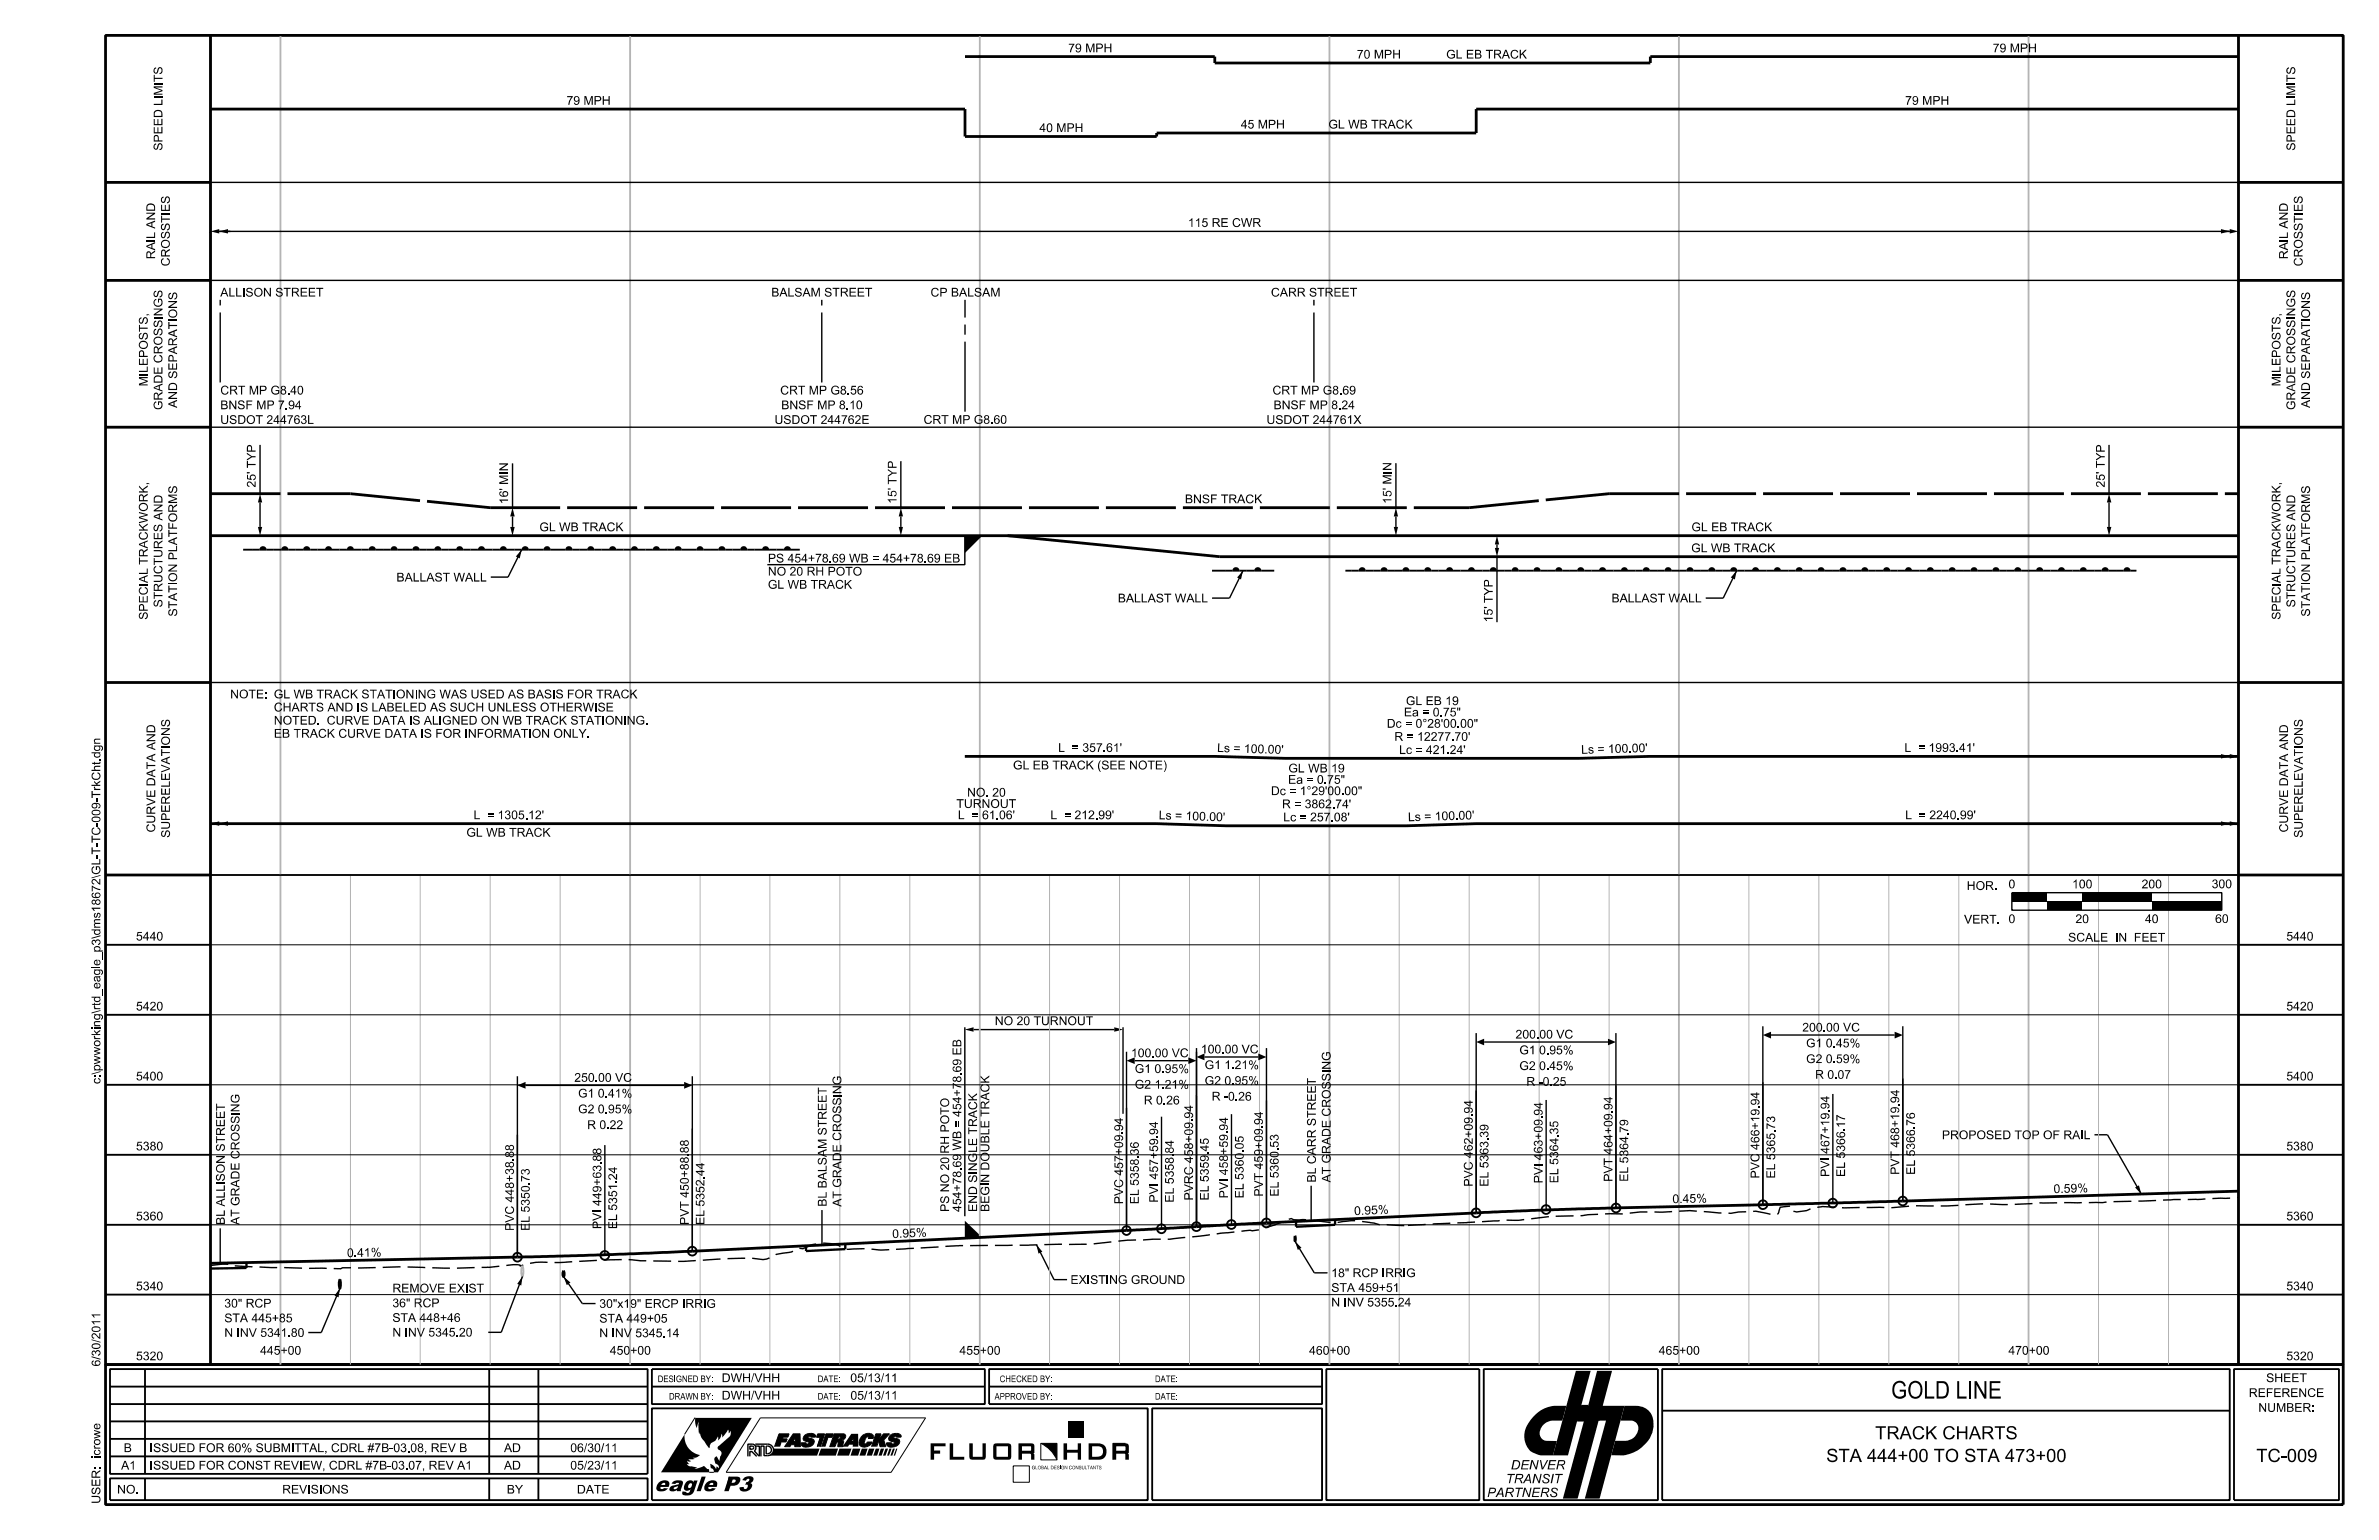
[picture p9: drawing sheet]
<svg xmlns="http://www.w3.org/2000/svg" width="432mm" height="279mm" viewBox="0 0 432 279" stroke-linecap="round" stroke-linejoin="round" font-family="sans-serif">
<defs><g id="words">
<text font-size="3.2" x="343.2" y="253.7">GOLD LINE</text>
<text font-size="2.7" x="118.7" y="270.6">eagle P3</text>
<g font-size="2.4">
<text x="340.4" y="261.1">TRACK CHARTS</text>
<text x="331.5" y="265.2">STA 444+00 TO STA 473+00</text>
<text x="409.5" y="265.2">TC-009</text>
</g>
<g font-size="1.7">
<text x="273.3" y="269.1">TRANSIT</text>
<text x="274.2" y="266.6">DENVER</text>
<text x="269.9" y="271.6">PARTNERS</text>
</g>
<g font-size="1.6">
<text x="193.9" y="9.5">79 MPH</text>
<text x="246.3" y="10.6">70 MPH</text>
<text x="262.5" y="10.6">GL EB TRACK</text>
<text x="361.7" y="9.5">79 MPH</text>
<text x="29.5" y="17.4" transform="rotate(-90 29.5 17.4)">MI</text>
<text x="29.5" y="14.9" transform="rotate(-90 29.5 14.9)">TS</text>
<text x="416.6" y="17.4" transform="rotate(-90 416.6 17.4)">MI</text>
<text x="416.6" y="14.9" transform="rotate(-90 416.6 14.9)">TS</text>
<text x="102.8" y="19">79 MPH</text>
<text x="188.6" y="24">40 MPH</text>
<text x="225.2" y="23.3">45 MPH</text>
<text x="241.1" y="23.3">GL WB TRACK</text>
<text x="345.8" y="19">79 MPH</text>
<text x="29.5" y="27.3" transform="rotate(-90 29.5 27.3)">SPEED LI</text>
<text x="416.6" y="27.3" transform="rotate(-90 416.6 27.3)">SPEED LI</text>
<text x="30.8" y="38.5" transform="rotate(-90 30.8 38.5)">ES</text>
<text x="215.6" y="41.2">115 RE CWR</text>
<text x="417.9" y="38.5" transform="rotate(-90 417.9 38.5)">ES</text>
<text x="28.1" y="47" transform="rotate(-90 28.1 47)">RAI</text>
<text x="28.1" y="43.3" transform="rotate(-90 28.1 43.3)">LAND</text>
<text x="415.3" y="47" transform="rotate(-90 415.3 47)">RAI</text>
<text x="415.3" y="43.3" transform="rotate(-90 415.3 43.3)">LAND</text>
<text x="30.8" y="48.3" transform="rotate(-90 30.8 48.3)">CROSSTI</text>
<text x="40" y="53.8">ALLISON STREET</text>
<text x="140" y="53.8">BALSAM STREET</text>
<text x="168.9" y="53.8">CP BALSAM</text>
<text x="230.7" y="53.8">CARR STREET</text>
<text x="417.9" y="48.3" transform="rotate(-90 417.9 48.3)">CROSSTI</text>
<text x="29.5" y="57.4" transform="rotate(-90 29.5 57.4)">NGS</text>
<text x="32.2" y="57.8" transform="rotate(-90 32.2 57.8)">ONS</text>
<text x="416.6" y="57.4" transform="rotate(-90 416.6 57.4)">NGS</text>
<text x="419.3" y="57.8" transform="rotate(-90 419.3 57.8)">ONS</text>
<text x="26.8" y="70.1" transform="rotate(-90 26.8 70.1)">MIEPOSTS,</text>
<text x="26.8" y="67.6" transform="rotate(-90 26.8 67.6)">L</text>
<text x="40" y="71.6">CRT MP G8.40</text>
<text x="141.6" y="71.6">CRT MP G8.56</text>
<text x="231" y="71.6">CRT MP G8.69</text>
<text x="413.9" y="70.1" transform="rotate(-90 413.9 70.1)">MIEPOSTS,</text>
<text x="413.9" y="67.6" transform="rotate(-90 413.9 67.6)">L</text>
<text x="29.5" y="74.4" transform="rotate(-90 29.5 74.4)">GRADE CROSSI</text>
<text x="32.2" y="74" transform="rotate(-90 32.2 74)">AND SEPARATI</text>
<text x="40" y="76.9">USDOT 244763L</text>
<text x="40" y="74.2">BNSF MP 7.94</text>
<text x="140.6" y="76.9">USDOT 244762E</text>
<text x="141.8" y="74.2">BNSF MP 8.10</text>
<text x="167.6" y="76.9">CRT MP G8.60</text>
<text x="229.9" y="76.9">USDOT 244761X</text>
<text x="231.2" y="74.2">BNSF MP 8.24</text>
<text x="416.6" y="74.4" transform="rotate(-90 416.6 74.4)">GRADE CROSSI</text>
<text x="419.3" y="74" transform="rotate(-90 419.3 74)">AND SEPARATI</text>
<text x="46.4" y="88.4" transform="rotate(-90 46.4 88.4)">25’TYP</text>
<text x="92.2" y="85.5" transform="rotate(-90 92.2 85.5)">N</text>
<text x="252.6" y="85.4" transform="rotate(-90 252.6 85.4)">N</text>
<text x="382" y="88.4" transform="rotate(-90 382 88.4)">25’TYP</text>
<text x="92.2" y="91.5" transform="rotate(-90 92.2 91.5)">16’MI</text>
<text x="162.7" y="91.4" transform="rotate(-90 162.7 91.4)">15’TYP</text>
<text x="215.1" y="91.3">BNSF TRACK</text>
<text x="252.6" y="91.4" transform="rotate(-90 252.6 91.4)">15’MI</text>
<text x="97.9" y="96.4">GL WB TRACK</text>
<text x="307" y="100.2">GL WB TRACK</text>
<text x="307" y="96.4">GL EB TRACK</text>
<text x="26.8" y="105.8" transform="rotate(-90 26.8 105.8)">ALTRACKW ORK,</text>
<text x="32.2" y="105.6" transform="rotate(-90 32.2 105.6)">ON PLATFORMS</text>
<text x="72" y="105.5">BALLAST WALL</text>
<text x="139.4" y="106.8">GL WB TRACK</text>
<text x="139.4" y="104.4">NO 20 RH POTO</text>
<text x="139.4" y="102.1">PS 454+78.69 WB = 454+78.69 EB</text>
<text x="413.9" y="105.8" transform="rotate(-90 413.9 105.8)">ALTRACKW ORK,</text>
<text x="419.3" y="105.6" transform="rotate(-90 419.3 105.6)">ON PLATFORMS</text>
<text x="26.8" y="112.4" transform="rotate(-90 26.8 112.4)">SPECI</text>
<text x="29.5" y="110.2" transform="rotate(-90 29.5 110.2)">STRUCTURES AND</text>
<text x="32.2" y="111.9" transform="rotate(-90 32.2 111.9)">STATI</text>
<text x="202.9" y="109.3">BALLAST WALL</text>
<text x="270.9" y="112.9" transform="rotate(-90 270.9 112.9)">15’TYP</text>
<text x="292.5" y="109.3">BALLAST WALL</text>
<text x="413.9" y="112.4" transform="rotate(-90 413.9 112.4)">SPECI</text>
<text x="416.6" y="110.2" transform="rotate(-90 416.6 110.2)">STRUCTURES AND</text>
<text x="419.3" y="111.9" transform="rotate(-90 419.3 111.9)">STATI</text>
<text x="41.8" y="126.7">NOTE:GL WB TRACK STATIONING WAS USED AS BASIS FOR TRACK</text>
<text x="49.7" y="131.5">NOTED.</text>
<text x="49.7" y="129.1">CHARTS AND IS LABELED AS SUCH UNLESS OTHERWISE</text>
<text x="59.2" y="131.5">CURVE DATA IS ALIGNED ON WB TRACK STATIONING.</text>
<text x="254.8" y="130">Ea = 0.75&quot;</text>
<text x="255.2" y="127.9">GL EB 19</text>
<text x="30.8" y="135.3" transform="rotate(-90 30.8 135.3)">ONS</text>
<text x="49.7" y="133.8">EB TRACK CURVE DATA IS FOR INFORMATION ONLY.</text>
<text x="192.1" y="136.4">L</text>
<text x="194.9" y="136.4">= 357.61’</text>
<text x="220.9" y="136.4" transform="rotate(2 220.9 136.4)">Ls = 1</text>
<text x="227" y="136.6" transform="rotate(2 227 136.6)">0</text>
<text x="228.2" y="136.6" transform="rotate(2 228.2 136.6)">0 .0</text>
<text x="231.3" y="136.7" transform="rotate(2 231.3 136.7)">0 ’</text>
<text x="253.1" y="134.4">R = 12277.70’</text>
<text x="254" y="136.8">Lc = 421.24’</text>
<text x="287" y="136.8" transform="rotate(-2 287 136.8)">Ls = 1</text>
<text x="293.1" y="136.6" transform="rotate(-2 293.1 136.6)">0</text>
<text x="294.3" y="136.6" transform="rotate(-2 294.3 136.6)">0 .0</text>
<text x="297.4" y="136.5" transform="rotate(-2 297.4 136.5)">0 ’</text>
<text x="345.7" y="136.4">L</text>
<text x="348.5" y="136.4">= 1993.41’</text>
<text x="418" y="135.3" transform="rotate(-90 418 135.3)">ONS</text>
<text x="18.2" y="142.7" transform="rotate(-90 18.2 142.7)">k</text>
<text x="18.2" y="138.2" transform="rotate(-90 18.2 138.2)">.gn</text>
<text x="183.9" y="139.6">GL EB TRACK (SEE NOTE)</text>
<text x="233.8" y="142.2">Ea = 0.75&quot;</text>
<text x="233.8" y="140.1">GL WB 19</text>
<text x="18.2" y="149.3" transform="rotate(-90 18.2 149.3)">009-</text>
<text x="18.2" y="144.8" transform="rotate(-90 18.2 144.8)">TrChtd</text>
<text x="85.9" y="148.6">L</text>
<text x="88.8" y="148.6">= 1305.12’</text>
<text x="173.6" y="146.6">TURNOUT</text>
<text x="173.9" y="148.6">L</text>
<text x="175.5" y="144.5">NO. 20</text>
<text x="176.7" y="148.6">= 61.06’</text>
<text x="190.7" y="148.6">L</text>
<text x="193.5" y="148.6">= 212.99’</text>
<text x="210.3" y="148.6" transform="rotate(2 210.3 148.6)">Ls = 1</text>
<text x="216.4" y="148.8" transform="rotate(2 216.4 148.8)">0</text>
<text x="217.6" y="148.9" transform="rotate(2 217.6 148.9)">0 .0</text>
<text x="220.7" y="149" transform="rotate(2 220.7 149)">0 ’</text>
<text x="232.7" y="146.6">R = 3862.74’</text>
<text x="232.9" y="149">Lc = 257.08’</text>
<text x="255.6" y="149" transform="rotate(-2 255.6 149)">Ls = 1</text>
<text x="261.7" y="148.8" transform="rotate(-2 261.7 148.8)">0</text>
<text x="262.9" y="148.8" transform="rotate(-2 262.9 148.8)">0 .0</text>
<text x="266" y="148.7" transform="rotate(-2 266 148.7)">0 ’</text>
<text x="345.8" y="148.6">L</text>
<text x="348.6" y="148.6">= 2240.99’</text>
<text x="18.2" y="155" transform="rotate(-90 18.2 155)">T-</text>
<text x="18.2" y="152.9" transform="rotate(-90 18.2 152.9)">TC-</text>
<text x="28.2" y="151" transform="rotate(-90 28.2 151)">CURVE DATA AND</text>
<text x="30.8" y="152" transform="rotate(-90 30.8 152)">SUPERELEVATI</text>
<text x="84.7" y="151.8">GL WB TRACK</text>
<text x="415.3" y="151" transform="rotate(-90 415.3 151)">CURVE DATA AND</text>
<text x="418" y="152" transform="rotate(-90 418 152)">SUPERELEVATI</text>
<text x="18.2" y="158.7" transform="rotate(-90 18.2 158.7)">GL-</text>
<text x="357" y="161.5">HOR. 0</text>
<text x="376.1" y="161.2">100</text>
<text x="388.7" y="161.2">200</text>
<text x="401.4" y="161.1">300</text>
<text x="356.5" y="167.6">VERT. 0</text>
<text x="376.7" y="167.5">20</text>
<text x="389.3" y="167.5">40</text>
<text x="402" y="167.5">60</text>
<text x="18.2" y="169.7" transform="rotate(-90 18.2 169.7)">d</text>
<text x="24.7" y="170.6">5440</text>
<text x="375.4" y="170.8">SCALE</text>
<text x="384" y="170.8">IN</text>
<text x="387.6" y="170.8">FEET</text>
<text x="415" y="170.6">5440</text>
<text x="18.2" y="175.2" transform="rotate(-90 18.2 175.2)">e</text>
<text x="18.2" y="183.3" transform="rotate(-90 18.2 183.3)">rd</text>
<text x="24.7" y="183.3">5420</text>
<text x="180.6" y="186">NO 20 TURNOUT</text>
<text x="415" y="183.3">5420</text>
<text x="18.2" y="187.9" transform="rotate(-90 18.2 187.9)">kn</text>
<text x="205.3" y="191.8">100.00 VC</text>
<text x="218" y="191.1">100.00 VC</text>
<text x="275.1" y="188.4">200.00 VC</text>
<text x="275.8" y="191.3">G1 0.95%</text>
<text x="327.1" y="187.2">200.00 VC</text>
<text x="327.8" y="190">G1 0.45%</text>
<text x="18.2" y="196.7" transform="rotate(-90 18.2 196.7)">c:p</text>
<text x="18.2" y="195" transform="rotate(-90 18.2 195)">\wworig\t_eagl_p3\ms18672\</text>
<text x="24.7" y="196">5400</text>
<text x="104.2" y="196.3">250.00 VC</text>
<text x="174.5" y="194.6" transform="rotate(-90 174.5 194.6)">6</text>
<text x="179.6" y="196.6" transform="rotate(-90 179.6 196.6)">K</text>
<text x="206" y="194.7">G1 0.95%</text>
<text x="206" y="197.5">G2 1.21%</text>
<text x="218.7" y="194">G1 1.21%</text>
<text x="218.7" y="196.8">G2 0.95%</text>
<text x="241.5" y="194.1" transform="rotate(-90 241.5 194.1)">NG</text>
<text x="275.8" y="194.1">G2 0.45%</text>
<text x="277" y="197">R -0.25</text>
<text x="327.8" y="192.9">G2 0.59%</text>
<text x="329.4" y="195.7">R 0.07</text>
<text x="415" y="196">5400</text>
<text x="43.5" y="201.8" transform="rotate(-90 43.5 201.8)">NG</text>
<text x="104.9" y="199.1">G1 0.41%</text>
<text x="104.9" y="202">G2 0.95%</text>
<text x="152.7" y="198.5" transform="rotate(-90 152.7 198.5)">NG</text>
<text x="207.6" y="200.4">R 0.26</text>
<text x="216.5" y="202.9" transform="rotate(-90 216.5 202.9)">9</text>
<text x="219.9" y="199.7">R -0.26</text>
<text x="267.3" y="202" transform="rotate(-90 267.3 202)">9</text>
<text x="280" y="202.4" transform="rotate(-90 280 202.4)">9</text>
<text x="292.7" y="201.4" transform="rotate(-90 292.7 201.4)">9</text>
<text x="319.3" y="200.6" transform="rotate(-90 319.3 200.6)">9</text>
<text x="332" y="201.3" transform="rotate(-90 332 201.3)">9</text>
<text x="344.7" y="200.1" transform="rotate(-90 344.7 200.1)">9</text>
<text x="24.7" y="208.7">5380</text>
<text x="40.8" y="208.9" transform="rotate(-90 40.8 208.9)">STREET</text>
<text x="106.6" y="204.8">R 0.22</text>
<text x="109.1" y="209.5" transform="rotate(-90 109.1 209.5)">8</text>
<text x="125" y="209.2" transform="rotate(-90 125 209.2)">8</text>
<text x="152.7" y="209.1" transform="rotate(-90 152.7 209.1)">E CROSSI</text>
<text x="172.3" y="209.3" transform="rotate(-90 172.3 209.3)">RH POTO</text>
<text x="177.3" y="209.2" transform="rotate(-90 177.3 209.2)">LE TRACK</text>
<text x="179.6" y="209" transform="rotate(-90 179.6 209)">UBLE TRAC</text>
<text x="203.8" y="205.2" transform="rotate(-90 203.8 205.2)">9</text>
<text x="206.7" y="209.6" transform="rotate(-90 206.7 209.6)">3</text>
<text x="210.2" y="205.9" transform="rotate(-90 210.2 205.9)">9</text>
<text x="213" y="209.3" transform="rotate(-90 213 209.3)">8</text>
<text x="219.4" y="208.9" transform="rotate(-90 219.4 208.9)">4</text>
<text x="222.9" y="205.1" transform="rotate(-90 222.9 205.1)">9</text>
<text x="225.7" y="208.5" transform="rotate(-90 225.7 208.5)">0</text>
<text x="229.2" y="204.1" transform="rotate(-90 229.2 204.1)">9</text>
<text x="232.1" y="208.2" transform="rotate(-90 232.1 208.2)">5</text>
<text x="241.5" y="209.4" transform="rotate(-90 241.5 209.4)">RADE CROSSI</text>
<text x="270.2" y="209.5" transform="rotate(-90 270.2 209.5)">63.9</text>
<text x="270.2" y="206.4" transform="rotate(-90 270.2 206.4)">3</text>
<text x="282.8" y="205.8" transform="rotate(-90 282.8 205.8)">3</text>
<text x="292.7" y="209.5" transform="rotate(-90 292.7 209.5)">464+09.4</text>
<text x="295.5" y="205.5" transform="rotate(-90 295.5 205.5)">7</text>
<text x="319.3" y="208.6" transform="rotate(-90 319.3 208.6)">466+19.4</text>
<text x="322.2" y="204.9" transform="rotate(-90 322.2 204.9)">7</text>
<text x="334.9" y="204.6" transform="rotate(-90 334.9 204.6)">1</text>
<text x="347.6" y="204.3" transform="rotate(-90 347.6 204.3)">7</text>
<text x="352.5" y="206.7">PROPOSED TOP OF RAIL</text>
<text x="415" y="208.7">5380</text>
<text x="40.8" y="214.4" transform="rotate(-90 40.8 214.4)">SON</text>
<text x="93.3" y="210.1" transform="rotate(-90 93.3 210.1)">88</text>
<text x="96.1" y="214.4" transform="rotate(-90 96.1 214.4)">7</text>
<text x="109.1" y="210.7" transform="rotate(-90 109.1 210.7)">8</text>
<text x="112" y="214.1" transform="rotate(-90 112 214.1)">2</text>
<text x="127.9" y="213.4" transform="rotate(-90 127.9 213.4)">4</text>
<text x="174.5" y="211.8" transform="rotate(-90 174.5 211.8)">6</text>
<text x="177.3" y="212.5" transform="rotate(-90 177.3 212.5)">NG</text>
<text x="179.6" y="214.6" transform="rotate(-90 179.6 214.6)">N DO</text>
<text x="238.8" y="214.5" transform="rotate(-90 238.8 214.5)">BLCARR STREET</text>
<text x="241.5" y="214.5" transform="rotate(-90 241.5 214.5)">AT G</text>
<text x="267.3" y="215.3" transform="rotate(-90 267.3 215.3)">PVC 462+09.4</text>
<text x="270.2" y="215.3" transform="rotate(-90 270.2 215.3)">EL53</text>
<text x="280" y="214.7" transform="rotate(-90 280 214.7)">PVI463+09.4</text>
<text x="282.8" y="214.7" transform="rotate(-90 282.8 214.7)">EL5364.5</text>
<text x="292.7" y="214.4" transform="rotate(-90 292.7 214.4)">PVT</text>
<text x="295.5" y="214.4" transform="rotate(-90 295.5 214.4)">EL5364.9</text>
<text x="319.3" y="213.8" transform="rotate(-90 319.3 213.8)">PVC</text>
<text x="322.2" y="213.8" transform="rotate(-90 322.2 213.8)">EL5365.3</text>
<text x="332" y="213.5" transform="rotate(-90 332 213.5)">PVI467+19.4</text>
<text x="334.9" y="213.5" transform="rotate(-90 334.9 213.5)">EL5366.7</text>
<text x="344.7" y="213.2" transform="rotate(-90 344.7 213.2)">PVT 468+19.4</text>
<text x="347.6" y="213.2" transform="rotate(-90 347.6 213.2)">EL5366.6</text>
<text x="24.7" y="221.4">5360</text>
<text x="150" y="218.9" transform="rotate(-90 150 218.9)">BLBALSAM STREET</text>
<text x="152.7" y="218.9" transform="rotate(-90 152.7 218.9)">AT GRAD</text>
<text x="172.3" y="219.9" transform="rotate(-90 172.3 219.9)">PS NO 20</text>
<text x="174.5" y="219.9" transform="rotate(-90 174.5 219.9)">454+78.9W B = 454+78.9EB</text>
<text x="177.3" y="219.9" transform="rotate(-90 177.3 219.9)">END SI</text>
<text x="179.6" y="219.9" transform="rotate(-90 179.6 219.9)">BEGI</text>
<text x="203.8" y="218.5" transform="rotate(-90 203.8 218.5)">PVC 457+09.4</text>
<text x="206.7" y="218.5" transform="rotate(-90 206.7 218.5)">EL5358.6</text>
<text x="210.2" y="218.2" transform="rotate(-90 210.2 218.2)">PVI457+59.4</text>
<text x="213" y="218.2" transform="rotate(-90 213 218.2)">EL5358.4</text>
<text x="216.5" y="217.8" transform="rotate(-90 216.5 217.8)">PVRC 458+09.4</text>
<text x="219.4" y="217.8" transform="rotate(-90 219.4 217.8)">EL5359.5</text>
<text x="222.9" y="217.4" transform="rotate(-90 222.9 217.4)">PVI458+59.4</text>
<text x="225.7" y="217.4" transform="rotate(-90 225.7 217.4)">EL5360.5</text>
<text x="229.2" y="217.1" transform="rotate(-90 229.2 217.1)">PVT 459+09.4</text>
<text x="232.1" y="217.1" transform="rotate(-90 232.1 217.1)">EL5360.3</text>
<text x="245.8" y="220.5" transform="rotate(-3 245.8 220.5)">0 .9</text>
<text x="248.9" y="220.3" transform="rotate(-3 248.9 220.3)">5 %</text>
<text x="303.6" y="218.3" transform="rotate(-1 303.6 218.3)">0 .4 5 %</text>
<text x="372.7" y="216.5" transform="rotate(-2 372.7 216.5)">0 .5 9 %</text>
<text x="415" y="221.4">5360</text>
<text x="40.8" y="222.2" transform="rotate(-90 40.8 222.2)">BLALLI</text>
<text x="43.5" y="222.2" transform="rotate(-90 43.5 222.2)">AT GRADE CROSSI</text>
<text x="93.3" y="223.3" transform="rotate(-90 93.3 223.3)">PVC 448+38.</text>
<text x="96.1" y="223.3" transform="rotate(-90 96.1 223.3)">EL5350.3</text>
<text x="109.1" y="223" transform="rotate(-90 109.1 223)">PVI449+63.</text>
<text x="112" y="223" transform="rotate(-90 112 223)">EL5351.4</text>
<text x="125" y="222.2" transform="rotate(-90 125 222.2)">PVT 450+88.8</text>
<text x="127.9" y="222.2" transform="rotate(-90 127.9 222.2)">EL5352.4</text>
<text x="162" y="224.6" transform="rotate(-3 162 224.6)">0 .9</text>
<text x="165" y="224.5" transform="rotate(-3 165 224.5)">5 %</text>
<text x="63" y="228.1" transform="rotate(-1 63 228.1)">0 .4 1 %</text>
<text x="194.3" y="233">EXISTING GROUND</text>
<text x="241.6" y="231.7">18&quot; RCP IRRIG</text>
<text x="24.7" y="234.1">5340</text>
<text x="40.7" y="239.9">STA 445+85</text>
<text x="40.7" y="237.2">30&quot; RCP</text>
<text x="71.2" y="239.8">STA 448+46</text>
<text x="71.2" y="237.2">36&quot; RCP</text>
<text x="71.2" y="234.5">REMOVE EXIST</text>
<text x="108.8" y="240">STA 449+05</text>
<text x="108.8" y="237.3">30&quot;x19&quot; ERCP IRRIG</text>
<text x="241.6" y="237">N INV 5355.24</text>
<text x="241.6" y="234.4">STA 459+51</text>
<text x="415" y="234.1">5340</text>
<text x="18.2" y="243" transform="rotate(-90 18.2 243)">2</text>
<text x="40.7" y="242.6">N INV 5341.80</text>
<text x="47.2" y="245.8">445+00</text>
<text x="71.2" y="242.5">N INV 5345.20</text>
<text x="108.8" y="242.6">N INV 5345.14</text>
<text x="110.7" y="245.8">450+00</text>
<text x="174.1" y="245.8">455+00</text>
<text x="237.6" y="245.8">460+00</text>
<text x="301.1" y="245.8">465+00</text>
<text x="364.5" y="245.8">470+00</text>
<text x="18.2" y="247.9" transform="rotate(-90 18.2 247.9)">6/0/011</text>
<text x="18.2" y="246.1" transform="rotate(-90 18.2 246.1)">3</text>
<text x="24.7" y="246.8">5320</text>
<text x="131" y="250.8">DWH/VHH</text>
<text x="154.3" y="250.8">05/13/11</text>
<text x="411.3" y="250.8">SHEET</text>
<text x="415" y="246.8">5320</text>
<text x="131" y="253.9">DWH/VHH</text>
<text x="154.4" y="253.9">05/13/11</text>
<text x="408.2" y="253.5">REFERENCE</text>
<text x="409.9" y="256.2">NUMBER:</text>
<text x="22.5" y="263.4">B</text>
<text x="27.2" y="263.4">ISSUED FOR 60% SUBMITTAL, CDRL #7B-03.08, REV B</text>
<text x="91.5" y="263.4">AD</text>
<text x="103.5" y="263.4">06/30/11</text>
<text x="18.2" y="264.1" transform="rotate(-90 18.2 264.1)">cowe</text>
<text x="22" y="266.6">A1</text>
<text x="27.2" y="266.6">ISSUED FOR CONST REVIEW, CDRL #7B-03.07, REV A1</text>
<text x="91.5" y="266.6">AD</text>
<text x="103.5" y="266.6">05/23/11</text>
<text x="18.2" y="272.8" transform="rotate(-90 18.2 272.8)">USER: ir</text>
<text x="21.3" y="271">NO.</text>
<text x="51.2" y="271">REVISIONS</text>
<text x="92" y="271">BY</text>
<text x="104.7" y="271">DATE</text>
</g>
<g font-size="1.2">
<text x="119.4" y="250.8">DESIGNED BY:</text>
<text x="148.4" y="250.8">DATE:</text>
<text x="181.5" y="250.8">CHECKED BY:</text>
<text x="209.6" y="250.8">DATE:</text>
<text x="121.4" y="253.9">DRAWN BY:</text>
<text x="148.4" y="253.9">DATE:</text>
<text x="180.5" y="253.9">APPROVED BY:</text>
<text x="209.6" y="253.9">DATE:</text>
</g>
<text font-size=".6" x="187.3" y="266.6">GLOBAL DESIGN CONSULTANTS</text>
</g></defs>
<g fill="none" stroke="#000" stroke-width=".34">
<path d="M44.1 99.7h101.1M220 103.5h11.3M244.2 103.5h143.6M19.2 158.8h19M406.3 158.8h19M19.2 171.4h19M406.3 171.4h19M19.2 184.1h19M19.2 196.8h19M406.3 184.1h19M406.3 196.8h19M19.2 209.5h19"/>
<path d="M406.3 209.5h19M19.2 222.2h19M19.2 234.9h19M406.3 222.2h19M406.3 234.9h19M19.2 247.6h19M20 248.4h97.5v19h-97.5zM20 251.6h97.5M20 254.7h97.5M20 257.9h97.5M26.3 248.4v19M88.8 248.4v19"/>
<path d="M97.7 248.4v19M118.3 248.4h60.5v6.3h-60.5zM118.3 255.5h90v16.7h-90zM118.3 251.6h60.5M179.5 248.4h60.5v6.3h-60.5zM179.5 251.6h60.5M209.1 255.5h30.9v16.7h-30.9zM240.7 248.4h27.8v23.8h-27.8zM269.3 248.4h31.6v23.8h-31.6zM287 255.1h1.3l-.8 2.6h-1.2zM290.9 255.1l-.7 2.6M301.7 255.9h103"/>
<path d="M301.7 248.4h103v23.8h-103zM405.5 248.4h19v23.8h-19zM406.3 247.6h19M20 268.2h97.5v4h-97.5zM20 261.1h97.5M20 264.2h97.5M26.3 268.2v4M88.8 268.2v4M97.7 268.2v4"/>
<circle cx="280.6" cy="219.4" r=".79"/>
<circle cx="293.3" cy="219.2" r=".8"/>
<circle cx="320" cy="218.6" r=".8"/>
<circle cx="332.7" cy="218.3" r=".79"/>
<circle cx="345.4" cy="217.9" r=".79"/>
<circle cx="93.9" cy="228.1" r=".8"/>
<circle cx="109.8" cy="227.8" r=".79"/>
<circle cx="125.6" cy="227" r=".79"/>
<circle cx="204.5" cy="223.2" r=".78"/>
<circle cx="210.8" cy="222.9" r=".79"/>
<circle cx="217.2" cy="222.6" r=".79"/>
<circle cx="223.5" cy="222.2" r=".79"/>
<circle cx="229.9" cy="221.9" r=".79"/>
<circle cx="267.9" cy="220" r=".79"/>
</g>
<g fill="none" stroke="#000" stroke-width=".51">
<path d="M19.2 6.4h406.1v241.2h-406.1zM38.2 6.4v241.2h368.1v-241.2M38.2 19.8h137v5h34.7v-.7h58v-4.3h138.4M175.2 10.3h45.3v1.1h79v-1.1h106.8M19.2 33.1h19M406.3 33.1h19M19.2 50.9h19M406.3 50.9h19M19.2 77.5h19M406.3 77.5h19M38.2 97.2h368.1M38.2 89.6h12.7"/>
<path d="M52.2 89.6h11.4l12.6 1.2M77.5 90.9l11.5 1.2h12.7M102.9 92.1h12.7M116.9 92.1h12.7M130.9 92.1h12.7M144.9 92.1h12.7M158.8 92.1h12.7M172.8 92.1h12.7M182.9 97.2l38.5 3.8h184.9M186.8 92.1h12.7M200.7 92.1h12.7M214.7 92.1h12.7"/>
<path d="M228.7 92.1h12.7M242.6 92.1h12.7M279.3 90.8l-12.6 1.3h-10.1M304.8 89.6h-12.7l-11.5 1.1M306 89.6h12.7M320 89.6h12.7M334 89.6h12.7M347.9 89.6h12.7M361.9 89.6h12.7M375.9 89.6h12.7M389.9 89.6h12.7M403.8 89.6h2.5"/>
<path d="M19.2 123.8h19M175.1 137.2h45.4l12.7 .4h53.5l12.7-.4h106.9M406.3 123.8h19M19.2 158.8h19M38.2 149.4h171.7l12.7 .4h32.6l12.7-.4h138.4M406.3 158.8h19M406.3 216.1l-67.8 2-60.5 1.5-160.3 7.8-21.1 .6-58.4 1.2M19.2 247.6h406.1v25.4h-406.1z"/>
</g>
<g fill="#000">
<path d="M38.2 42l1.6-.4v.8zM39.8 42l1.6-.4v.8zM403.1 41.6l1.6 .4-1.6 .4zM404.7 41.6l1.6 .4-1.6 .4zM47.2 89.6l.4 1.6h-.8zM46.8 95.6h.8l-.4 1.6zM93 92.1l.4 1.6h-.8zM92.6 95.6h.8l-.4 1.6zM163.5 92.1l.4 1.6h-.8zM163.1 95.6h.8l-.4 1.6zM253.4 92.1l.4 1.6h-.8zM253 95.6h.8l-.4 1.6z"/>
<path d="M271.7 97.2l.4 1.6h-.8zM271.3 99.4h.8l-.4 1.6zM382.8 89.6l.4 1.6h-.8zM382.4 95.6h.8l-.4 1.6zM94.7 99.7l-.4 1.6-.7-.3zM175.1 97.2h3.2l-3.2 3.2zM225.6 103.5l-.4 1.6-.7-.3zM315.2 103.5l-.3 1.6-.8-.3zM403.1 136.8l1.6 .4-1.6 .4zM404.7 136.8l1.6 .4-1.6 .4zM38.2 149.4l1.6-.4v.8zM39.8 149.4l1.6-.4v.8z"/>
<path d="M403.1 149l1.6 .4-1.6 .4zM404.7 149l1.6 .4-1.6 .4zM365.2 162h6.3v1.5h-6.3zM371.5 163.5h6.4v1.6h-6.4zM377.9 162h12.7v1.5h-12.7zM390.6 163.5h12.7v1.6h-12.7zM93.9 196.9l1.5-.6v1.2zM124.2 196.3l1.5 .6-1.5 .6zM175.1 186.8l1.6-.4v.8zM202.2 186.4l1.6 .4-1.6 .4zM204.5 192.4l1.5-.6v1.2zM215.7 191.8l1.5 .6-1.5 .6z"/>
<path d="M217.2 191.8l1.4-.7v1.3zM228.4 191.1l1.5 .7-1.5 .6zM267.9 189.1l1.5-.6v1.2zM291.9 188.5l1.4 .6-1.4 .6zM320 187.8l1.5-.6v1.2zM343.9 187.2l1.5 .6-1.5 .6zM387.5 215.4l.7-.3 .5 1.5zM61.7 233.8l-.2 1.6-.8-.3zM94.8 231.6l-.2 1.6-.7-.3zM102.3 231.6l1.2 1.1-.6 .5zM175.1 221.5l3.3 3.1h-3.3zM188.1 225.8l1.1 1.3-.7 .3z"/>
<path d="M235.1 225.2l1.1 1.2-.7 .4zM193.9 257.8h2.9v3h-2.9zM149 262.8h3.1l-.4 1.3h-3.1zM152.4 262.8h2.2l-.5 1.3h-2.2zM154.8 262.8h1.4l-.4 1.3h-1.4zM156.4 262.8h1.1l-.4 1.3h-1.1zM157.7 262.8h1l-.4 1.3h-1zM159 262.8h.6l-.4 1.3h-.7zM159.9 262.8h.6l-.5 1.3h-.5zM160.7 262.8h.5l-.5 1.3h-.4zM161.4 262.8h.4l-.4 1.3h-.4zM162.1 262.8h.3l-.4 1.3h-.4z"/>
<path d="M162.7 262.8h.2l-.4 1.3h-.3z"/>
<path d="M241.5 21.9a.71 .71 0 0 1 1.2 .3h-.2a.62 .62 0 0 0-.8-.2 .62 .62 0 0 0-.2 .9 .62 .62 0 0 0 .8 .2l.2-.1v-.3h-.5v-.2h.7v.6a.86 .86 0 0 1-1.2 .1 .86 .86 0 0 1 0-1.3z" fill-rule="evenodd"/>
<path d="M253.6 21.9a.69 .69 0 0 1 1.2 .3h-.2a.55 .55 0 0 0-.8-.2 .55 .55 0 0 0-.1 .9 .45 .45 0 0 0 .5 .3 .45 .45 0 0 0 .4-.4h.2a.73 .73 0 0 1-1 .5 .73 .73 0 0 1-.3-1z" fill-rule="evenodd"/>
<path d="M47.3 99.3a.64 .64 0 0 1 .7-.2 .64 .64 0 0 1 .4 .6h-1.3z" fill-rule="evenodd"/>
<path d="M51.3 99.3a.61 .61 0 0 1 .6-.2 .61 .61 0 0 1 .4 .6h-1.3z" fill-rule="evenodd"/>
<path d="M55.2 99.3a.64 .64 0 0 1 .7-.2 .64 .64 0 0 1 .4 .6h-1.3z" fill-rule="evenodd"/>
<path d="M59.2 99.3a.62 .62 0 0 1 .7-.2 .62 .62 0 0 1 .4 .6h-1.3z" fill-rule="evenodd"/>
<path d="M63.1 99.3a.64 .64 0 0 1 .7-.2 .64 .64 0 0 1 .4 .6h-1.2z" fill-rule="evenodd"/>
<path d="M67.1 99.3a.64 .64 0 0 1 .7-.2 .64 .64 0 0 1 .4 .6h-1.3z" fill-rule="evenodd"/>
<path d="M71.1 99.3a.64 .64 0 0 1 .7-.2 .64 .64 0 0 1 .4 .6h-1.3z" fill-rule="evenodd"/>
<path d="M75 99.3a.64 .64 0 0 1 .7-.2 .64 .64 0 0 1 .4 .6h-1.2z" fill-rule="evenodd"/>
<path d="M79 99.3a.61 .61 0 0 1 .7-.2 .61 .61 0 0 1 .4 .6h-1.3z" fill-rule="evenodd"/>
<path d="M83 99.3a.64 .64 0 0 1 .7-.2 .64 .64 0 0 1 .4 .6h-1.3z" fill-rule="evenodd"/>
<path d="M87 99.3a.62 .62 0 0 1 .6-.2 .62 .62 0 0 1 .4 .6h-1.3z" fill-rule="evenodd"/>
<path d="M90.9 99.3a.64 .64 0 0 1 .7-.2 .64 .64 0 0 1 .4 .6h-1.3z" fill-rule="evenodd"/>
<path d="M94.9 99.3a.64 .64 0 0 1 .7-.2 .64 .64 0 0 1 .4 .6h-1.3z" fill-rule="evenodd"/>
<path d="M98.8 99.3a.64 .64 0 0 1 .7-.2 .64 .64 0 0 1 .4 .6h-1.2z" fill-rule="evenodd"/>
<path d="M98.2 95a.71 .71 0 0 1 1.2 .2l-.1 .1a.59 .59 0 0 0-.9-.2 .59 .59 0 0 0-.1 .9 .62 .62 0 0 0 1 .1v-.3h-.5v-.2h.7v.6a.86 .86 0 0 1-1.2 0 .86 .86 0 0 1-.1-1.2z" fill-rule="evenodd"/>
<path d="M102.8 99.3a.64 .64 0 0 1 .7-.2 .64 .64 0 0 1 .4 .6h-1.3z" fill-rule="evenodd"/>
<path d="M106.8 99.3a.61 .61 0 0 1 .7-.2 .61 .61 0 0 1 .3 .6h-1.2z" fill-rule="evenodd"/>
<path d="M110.7 99.3a.64 .64 0 0 1 .7-.2 .64 .64 0 0 1 .4 .6h-1.2z" fill-rule="evenodd"/>
<path d="M110.4 95a.68 .68 0 0 1 1.2 .2l-.2 .1a.53 .53 0 0 0-.8-.3 .53 .53 0 0 0-.2 .8 .49 .49 0 0 0 .5 .4 .49 .49 0 0 0 .5-.4l.2 .1a.77 .77 0 0 1-1.1 .4 .77 .77 0 0 1-.2-1.2z" fill-rule="evenodd"/>
<path d="M114.7 99.3a.62 .62 0 0 1 .7-.2 .62 .62 0 0 1 .4 .6h-1.3z" fill-rule="evenodd"/>
<path d="M118.7 99.3a.64 .64 0 0 1 .7-.2 .64 .64 0 0 1 .4 .6h-1.3z" fill-rule="evenodd"/>
<path d="M122.6 99.3a.64 .64 0 0 1 .7-.2 .64 .64 0 0 1 .4 .6h-1.3z" fill-rule="evenodd"/>
<path d="M126.6 99.3a.64 .64 0 0 1 .7-.2 .64 .64 0 0 1 .4 .6h-1.3z" fill-rule="evenodd"/>
<path d="M130.6 99.3a.64 .64 0 0 1 .7-.2 .64 .64 0 0 1 .4 .6h-1.3z" fill-rule="evenodd"/>
<path d="M134.5 99.3a.64 .64 0 0 1 .7-.2 .64 .64 0 0 1 .4 .6h-1.2z" fill-rule="evenodd"/>
<path d="M138.5 99.3a.64 .64 0 0 1 .7-.2 .64 .64 0 0 1 .4 .6h-1.3z" fill-rule="evenodd"/>
<path d="M142.5 99.3a.62 .62 0 0 1 .7-.2 .62 .62 0 0 1 .3 .6h-1.2z" fill-rule="evenodd"/>
<path d="M307.3 98.8a.74 .74 0 0 1 1.2 .3h-.2a.59 .59 0 0 0-.8-.2 .59 .59 0 0 0-.1 .9 .62 .62 0 0 0 .9 .1v-.3h-.4v-.2h.6v.6a.86 .86 0 0 1-1.2 0 .86 .86 0 0 1 0-1.2z" fill-rule="evenodd"/>
<path d="M307.3 95a.74 .74 0 0 1 1.3 .2l-.2 .1a.59 .59 0 0 0-.9-.2 .59 .59 0 0 0-.1 .9 .65 .65 0 0 0 1 .1v-.3h-.5v-.2h.7v.6a.85 .85 0 0 1-1.2 0 .85 .85 0 0 1-.1-1.2z" fill-rule="evenodd"/>
<path d="M318.9 95a.69 .69 0 0 1 1.2 .2l-.2 .1a.55 .55 0 0 0-.9-.2 .55 .55 0 0 0 0 .8 .47 .47 0 0 0 .5 .3 .47 .47 0 0 0 .4-.4l.2 .1a.74 .74 0 0 1-1 .5 .74 .74 0 0 1-.4-1z" fill-rule="evenodd"/>
<path d="M319.5 98.8a.68 .68 0 0 1 1.1 .3h-.2a.52 .52 0 0 0-.7-.3 .52 .52 0 0 0-.2 .8 .49 .49 0 0 0 .5 .4 .49 .49 0 0 0 .5-.4l.2 .1a.77 .77 0 0 1-1.1 .4 .77 .77 0 0 1-.2-1.1z" fill-rule="evenodd"/>
<path d="M223.9 103.1a.64 .64 0 0 1 .7-.2 .64 .64 0 0 1 .4 .6h-1.3z" fill-rule="evenodd"/>
<path d="M227.9 103.1a.62 .62 0 0 1 .6-.2 .62 .62 0 0 1 .4 .6h-1.3z" fill-rule="evenodd"/>
<path d="M246.8 103.1a.61 .61 0 0 1 .7-.2 .61 .61 0 0 1 .4 .6h-1.3z" fill-rule="evenodd"/>
<path d="M250.8 103.1a.64 .64 0 0 1 .7-.2 .64 .64 0 0 1 .3 .6h-1.2z" fill-rule="evenodd"/>
<path d="M254.7 103.1a.62 .62 0 0 1 .7-.2 .62 .62 0 0 1 .4 .6h-1.3z" fill-rule="evenodd"/>
<path d="M258.7 103.1a.64 .64 0 0 1 .7-.2 .64 .64 0 0 1 .4 .6h-1.3z" fill-rule="evenodd"/>
<path d="M262.6 103.1a.64 .64 0 0 1 .7-.2 .64 .64 0 0 1 .4 .6h-1.2z" fill-rule="evenodd"/>
<path d="M266.6 103.1a.64 .64 0 0 1 .7-.2 .64 .64 0 0 1 .4 .6h-1.2z" fill-rule="evenodd"/>
<path d="M270.6 103.1a.64 .64 0 0 1 .7-.2 .64 .64 0 0 1 .4 .6h-1.3z" fill-rule="evenodd"/>
<path d="M274.6 103.1a.61 .61 0 0 1 .7-.2 .61 .61 0 0 1 .3 .6h-1.2z" fill-rule="evenodd"/>
<path d="M278.5 103.1a.64 .64 0 0 1 .7-.2 .64 .64 0 0 1 .4 .6h-1.3z" fill-rule="evenodd"/>
<path d="M282.5 103.1a.62 .62 0 0 1 .7-.2 .62 .62 0 0 1 .4 .6h-1.3z" fill-rule="evenodd"/>
<path d="M286.5 103.1a.64 .64 0 0 1 .7-.2 .64 .64 0 0 1 .3 .6h-1.2z" fill-rule="evenodd"/>
<path d="M290.4 103.1a.64 .64 0 0 1 .7-.2 .64 .64 0 0 1 .4 .6h-1.3z" fill-rule="evenodd"/>
<path d="M294.4 103.1a.64 .64 0 0 1 .7-.2 .64 .64 0 0 1 .4 .6h-1.3z" fill-rule="evenodd"/>
<path d="M298.3 103.1a.64 .64 0 0 1 .7-.2 .64 .64 0 0 1 .4 .6h-1.2z" fill-rule="evenodd"/>
<path d="M302.3 103.1a.64 .64 0 0 1 .7-.2 .64 .64 0 0 1 .4 .6h-1.2z" fill-rule="evenodd"/>
<path d="M306.3 103.1a.64 .64 0 0 1 .7-.2 .64 .64 0 0 1 .4 .6h-1.3z" fill-rule="evenodd"/>
<path d="M310.3 103.1a.62 .62 0 0 1 .7-.2 .62 .62 0 0 1 .3 .6h-1.2z" fill-rule="evenodd"/>
<path d="M314.2 103.1a.64 .64 0 0 1 .7-.2 .64 .64 0 0 1 .4 .6h-1.3z" fill-rule="evenodd"/>
<path d="M318.2 103.1a.62 .62 0 0 1 .7-.2 .62 .62 0 0 1 .4 .6h-1.3z" fill-rule="evenodd"/>
<path d="M322.2 103.1a.64 .64 0 0 1 .7-.2 .64 .64 0 0 1 .4 .6h-1.3z" fill-rule="evenodd"/>
<path d="M326.1 103.1a.64 .64 0 0 1 .7-.2 .64 .64 0 0 1 .4 .6h-1.3z" fill-rule="evenodd"/>
<path d="M330.1 103.1a.64 .64 0 0 1 .7-.2 .64 .64 0 0 1 .4 .6h-1.3z" fill-rule="evenodd"/>
<path d="M334 103.1a.64 .64 0 0 1 .7-.2 .64 .64 0 0 1 .4 .6h-1.2z" fill-rule="evenodd"/>
<path d="M338 103.1a.62 .62 0 0 1 .7-.2 .62 .62 0 0 1 .4 .6h-1.3z" fill-rule="evenodd"/>
<path d="M342 103.1a.64 .64 0 0 1 .7-.2 .64 .64 0 0 1 .4 .6h-1.3z" fill-rule="evenodd"/>
<path d="M346 103.1a.62 .62 0 0 1 .7-.2 .62 .62 0 0 1 .3 .6h-1.2z" fill-rule="evenodd"/>
<path d="M349.9 103.1a.64 .64 0 0 1 .7-.2 .64 .64 0 0 1 .4 .6h-1.3z" fill-rule="evenodd"/>
<path d="M353.9 103.1a.64 .64 0 0 1 .7-.2 .64 .64 0 0 1 .4 .6h-1.3z" fill-rule="evenodd"/>
<path d="M357.9 103.1a.64 .64 0 0 1 .7-.2 .64 .64 0 0 1 .4 .6h-1.3z" fill-rule="evenodd"/>
<path d="M361.8 103.1a.64 .64 0 0 1 .7-.2 .64 .64 0 0 1 .4 .6h-1.3z" fill-rule="evenodd"/>
<path d="M365.8 103.1a.62 .62 0 0 1 .7-.2 .62 .62 0 0 1 .4 .6h-1.3z" fill-rule="evenodd"/>
<path d="M369.7 103.1a.64 .64 0 0 1 .7-.2 .64 .64 0 0 1 .4 .6h-1.2z" fill-rule="evenodd"/>
<path d="M373.7 103.1a.62 .62 0 0 1 .7-.2 .62 .62 0 0 1 .4 .6h-1.3z" fill-rule="evenodd"/>
<path d="M377.7 103.1a.64 .64 0 0 1 .7-.2 .64 .64 0 0 1 .4 .6h-1.3z" fill-rule="evenodd"/>
<path d="M381.6 103.1a.64 .64 0 0 1 .7-.2 .64 .64 0 0 1 .4 .6h-1.2z" fill-rule="evenodd"/>
<path d="M385.6 103.1a.64 .64 0 0 1 .7-.2 .64 .64 0 0 1 .4 .6h-1.3z" fill-rule="evenodd"/>
<path d="M251.9 130.5v1.5h.5a.8 .8 0 0 0 .8-.8 .8 .8 0 0 0-.8-.7zM252.1 130.6a.64 .64 0 0 1 .9 .6 .64 .64 0 0 1-.9 .6z" fill-rule="evenodd"/>
<path d="M253.5 131l.6-.1 .3 .3h-.2l-.1-.1a.4 .4 0 0 0-.5 .4 .4 .4 0 0 0 .5 .3l.1-.2h.2a.52 .52 0 0 1-.7 .4 .52 .52 0 0 1-.3-.7z" fill-rule="evenodd"/>
<path d="M255.5 126.5a.74 .74 0 0 1 1.3 .3h-.3a.59 .59 0 0 0-.8-.2 .59 .59 0 0 0-.1 .9 .62 .62 0 0 0 .9 .1v-.3h-.4v-.2h.7v.6a.86 .86 0 0 1-1.3 0 .86 .86 0 0 1 0-1.2z" fill-rule="evenodd"/>
<path d="M255.2 130.9h1v.2h-1z" fill-rule="evenodd"/>
<path d="M255.2 131.4h1v.2h-1z" fill-rule="evenodd"/>
<path d="M257.2 130.5a1.21 1.21 0 0 0 .1 1.5 .67 .67 0 0 0 .7-.2 .67 .67 0 0 0 .1-.8 .52 .52 0 0 0-.3-.5 .52 .52 0 0 0-.6 0zM257.3 130.7l.2-.1a.83 .83 0 0 1 0 1.3 .9 .9 0 0 1-.2-1.2z" fill-rule="evenodd"/>
<path d="M258.3 130.7a.31 .31 0 0 0 .6 0 .31 .31 0 0 0-.6 0zM258.4 130.7a.2 .2 0 0 1 .4 0 .2 .2 0 0 1-.4 0z" fill-rule="evenodd"/>
<path d="M259.3 130.6a.51 .51 0 0 1 .8 0 .51 .51 0 0 1-.2 .8l-.5 .4h.8v.2h-1.1l.2-.3a1.01 1.01 0 0 0 .6-1l-.4-.1-.1 .3h-.2z" fill-rule="evenodd"/>
<path d="M260.6 130.6l-.2 .2 .3 .4a.47 .47 0 0 0-.2 .7 .47 .47 0 0 0 .8 0 .47 .47 0 0 0-.2-.7 .42 .42 0 0 0 .1-.7 .42 .42 0 0 0-.6 .1zM260.6 130.9a.3 .3 0 0 1 .6 0 .3 .3 0 0 1-.6 0zM260.6 131.6a.33 .33 0 0 1 .6 0 .33 .33 0 0 1-.6 0z" fill-rule="evenodd"/>
<path d="M261.6 130.5h.2v.5h-.1z" fill-rule="evenodd"/>
<path d="M262.3 130.5a1.21 1.21 0 0 0 0 1.5 .78 .78 0 0 0 .8-.4 .78 .78 0 0 0-.1-.9l-.3-.3zM262.3 130.7l.2-.1a.83 .83 0 0 1 0 1.3 .9 .9 0 0 1-.2-1.2z" fill-rule="evenodd"/>
<path d="M263.5 130.5a1.23 1.23 0 0 0 .1 1.5 .78 .78 0 0 0 .7-.4 .78 .78 0 0 0-.1-.9l-.3-.3zM263.6 130.7l.2-.1a.83 .83 0 0 1 0 1.3 .9 .9 0 0 1-.2-1.2z" fill-rule="evenodd"/>
<path d="M264.6 131.8h.2v.2h-.2z" fill-rule="evenodd"/>
<path d="M265.3 130.5a1.2 1.2 0 0 0 .1 1.5 .73 .73 0 0 0 .7-.3 .73 .73 0 0 0 0-.8 .49 .49 0 0 0-.8-.4zM265.4 130.7l.2-.1a.83 .83 0 0 1 0 1.3 .95 .95 0 0 1-.2-1.2z" fill-rule="evenodd"/>
<path d="M266.6 130.5a1.18 1.18 0 0 0 .1 1.5 .73 .73 0 0 0 .7-.3 .73 .73 0 0 0-.1-.8 .49 .49 0 0 0-.7-.4zM266.6 130.7l.2-.1a.8 .8 0 0 1 .1 1.3 .92 .92 0 0 1-.3-1.2z" fill-rule="evenodd"/>
<path d="M267.6 130.5h.2v.5h-.1z" fill-rule="evenodd"/>
<path d="M267.9 130.5h.3l-.1 .5h-.1z" fill-rule="evenodd"/>
<path d="M179.8 145.8a.8 .8 0 0 0 1.6 0 .8 .8 0 0 0-1.6 0zM180.2 145.3a.58 .58 0 0 1 .8 .1 .58 .58 0 0 1 0 .8 .58 .58 0 0 1-.8-.1l-.1-.5z" fill-rule="evenodd"/>
<path d="M230.9 142.7v1.6h.5a.79 .79 0 0 0 .8-.9 .79 .79 0 0 0-.8-.7zM231.1 142.8a.66 .66 0 0 1 .9 .7 .66 .66 0 0 1-.9 .6z" fill-rule="evenodd"/>
<path d="M232.5 143.2l.6-.1 .3 .3-.2 .1-.2-.3a.41 .41 0 0 0-.4 .5 .41 .41 0 0 0 .5 .3l.1-.2 .2 .1a.55 .55 0 0 1-.9 .2 .55 .55 0 0 1 0-.9z" fill-rule="evenodd"/>
<path d="M234.1 143.2h1.1v.1h-1.1z" fill-rule="evenodd"/>
<path d="M234.1 143.6h1.1v.2h-1.1z" fill-rule="evenodd"/>
<path d="M236.1 143.1l.6-.4v1.6h-.2v-1.3l-.4 .3z" fill-rule="evenodd"/>
<path d="M237.3 142.9a.3 .3 0 0 0 .6 0 .3 .3 0 0 0-.6 0zM237.4 142.9a.2 .2 0 0 1 .4 0 .2 .2 0 0 1-.4 0z" fill-rule="evenodd"/>
<path d="M238.3 142.8a.51 .51 0 0 1 .8 .1 .51 .51 0 0 1-.3 .7l-.4 .5h.7v.2h-1l.1-.4a.92 .92 0 0 0 .7-1l-.4-.1-.2 .4-.2-.1z" fill-rule="evenodd"/>
<path d="M239.5 142.8a.51 .51 0 0 0-.1 .8 .51 .51 0 0 0 .8-.1 .36 .36 0 0 1-.1 .5 .36 .36 0 0 1-.5-.1h-.2a.51 .51 0 0 0 .6 .3 .51 .51 0 0 0 .4-.6 .61 .61 0 0 0-.1-.7 .61 .61 0 0 0-.8-.1zM239.5 143.2a.35 .35 0 0 1 .7 0 .35 .35 0 0 1-.7 0z" fill-rule="evenodd"/>
<path d="M240.6 142.7h.2v.5h-.2z" fill-rule="evenodd"/>
<path d="M241.1 142.9a1.31 1.31 0 0 0 .2 1.3 .78 .78 0 0 0 .7-.4 .78 .78 0 0 0 0-.8 .46 .46 0 0 0-.4-.3 .46 .46 0 0 0-.5 .2zM241.3 142.9h.3a1.11 1.11 0 0 1 0 1.2h-.1a.86 .86 0 0 1-.2-1.2z" fill-rule="evenodd"/>
<path d="M242.4 142.9a1.31 1.31 0 0 0 .2 1.3 .78 .78 0 0 0 .7-.4 .78 .78 0 0 0-.1-.8 .46 .46 0 0 0-.4-.3 .46 .46 0 0 0-.4 .2zM242.5 142.9h.4a1.11 1.11 0 0 1 0 1.2h-.2a.86 .86 0 0 1-.2-1.2z" fill-rule="evenodd"/>
<path d="M243.6 144h.2v.3h-.2z" fill-rule="evenodd"/>
<path d="M244.2 142.9a.95 .95 0 0 0 .4 1.4 .99 .99 0 0 0 .2-1.6h-.4zM244.4 142.9l.2-.1a.79 .79 0 0 1 0 1.3l-.3-.2z" fill-rule="evenodd"/>
<path d="M245.5 142.8a1.12 1.12 0 0 0 .2 1.5 .67 .67 0 0 0 .6-1 .51 .51 0 0 0-.2-.6 .51 .51 0 0 0-.6 .1zM245.6 142.9l.3-.1a.79 .79 0 0 1 0 1.3l-.3-.2z" fill-rule="evenodd"/>
<path d="M246.6 142.7h.2l-.1 .5h-.1z" fill-rule="evenodd"/>
<path d="M246.9 142.7h.3l-.1 .5h-.1z" fill-rule="evenodd"/>
<path d="M284.3 187a.69 .69 0 0 1 1.1 .3h-.2a.53 .53 0 0 0-.7-.2 .53 .53 0 0 0-.2 .7 .49 .49 0 0 0 .5 .5 .49 .49 0 0 0 .5-.4h.2a.77 .77 0 0 1-1.1 .4 .77 .77 0 0 1-.2-1.1z" fill-rule="evenodd"/>
<path d="M251.4 218.6h.1l-.7 1.7h-.2z" fill-rule="evenodd"/>
<path d="M308.2 216.6a.39 .39 0 0 0-.2 .6 .39 .39 0 0 0 .7 0l-.1-.5zM308.2 216.8l.1-.1a.24 .24 0 0 1 .2 .3 .24 .24 0 0 1-.3 .2z" fill-rule="evenodd"/>
<path d="M309.2 216.6h.2l-.9 1.6h-.1z" fill-rule="evenodd"/>
<path d="M377.3 214.8a.38 .38 0 0 0 0 .6 .38 .38 0 0 0 .5-.1v-.5l-.3-.1zM377.4 214.9a.25 .25 0 0 1 .3 .2 .25 .25 0 0 1-.3 .3z" fill-rule="evenodd"/>
<path d="M378.4 214.7h.1l-.8 1.7h-.2z" fill-rule="evenodd"/>
<path d="M68.6 226.3h.2l-.9 1.7h-.1z" fill-rule="evenodd"/>
<path d="M167.5 222.7h.2l-.8 1.7-.1 .1z" fill-rule="evenodd"/>
<path d="M126.2 257.2h10.3l-6.2 9.9h-.7l-.2-.6-.4-.2-.1-.7 .6 .3 .5 .6v-.4l.5 .3a.91 .91 0 0 0-.7-.9l-.1-.6a.51 .51 0 0 1 .4-.7l.5 .9 .1-.9a.73 .73 0 0 0 .2-.8 .73 .73 0 0 0-.6-.5l-.1-.2 .2-.3 2.1-1.8 .1-1-.3 .4-.1-.6-1.2 1.4 .1-.3-.1-.4-.2 .7-.5 .5v-.7a2.14 2.14 0 0 1-1.3 1.2l-.3 .9-1.5-2-.2-.9-.1 .4-.1-2.3-.3 1.2-.3-.9z" fill-rule="evenodd"/>
<path d="M136.8 252.3h.1l-.4 1.7h-.2z" fill-rule="evenodd"/>
<path d="M136.8 249.1h.1l-.4 1.7h-.2z" fill-rule="evenodd"/>
<path d="M278.5 256.8a5.7 5.7 0 0 1 3.6-1.7h2.2l-.7 2.6a4.2 4.2 0 0 0-2.9 .4 1.87 1.87 0 0 0-.6 3.1l.5 .2h2l-.7 2.7-2.5-.1a3.4 3.4 0 0 1-2.6-4.6l.6-1.2z" fill-rule="evenodd"/>
<path d="M286 248.7h2.7l-1.7 6.4h1.3l1.6-6.4h2.7l-1.7 6.4h4l-4.6 16.8h-2.6l3.8-14.2h-1.3l-3.9 14.2h-2.6l3.8-14.2h-1.2l-1.7 6.4h-2.7z" fill-rule="evenodd"/>
<path d="M294.9 255.1h2.1a3.1 3.1 0 0 1 3.1 3.3 6.2 6.2 0 0 1-4.7 5.5l-.8 .2-2.1-.1 .7-2.6h1.9a2.26 2.26 0 0 0 2.1-3l-.3-.3-.7-.4h-2.1z" fill-rule="evenodd"/>
<path d="M124.2 260.2a3.4 3.4 0 0 0 2.8 3.8l-.6 .4-.7 .1 .6 .2-1.3 .1 .4 .3a.52 .52 0 0 1-.7-.1l.1 .4 .3 .2h-.5a.91 .91 0 0 0 1.1 .5l.8 .1-.5 .3 1.8-.5 .6 .5 .3 .1v.5h-8.7z" fill-rule="evenodd"/>
<path d="M140.4 262.8h8.4l-.5 1.3h-8.9a1.01 1.01 0 0 0 1-1.3z" fill-rule="evenodd"/>
<path d="M141.4 260.1h1.8l-.2 .6h-.8l-.1 .4h.8l-.2 .5h-.8l-.3 .9h-1z" fill-rule="evenodd"/>
<path d="M144 260.1l-1.6 2.4h1l.2-.4h.7v.4h1l-.1-2.4zM144.4 260.7v.8h-.5z" fill-rule="evenodd"/>
<path d="M146.1 260.4a1.47 1.47 0 0 1 1.9 .1v.2h-.9v-.1h-.2l-.2 .1 .1 .2a.92 .92 0 0 1 1 .8 1.46 1.46 0 0 1-2.3 .4l-.1-.3h.9l.2 .2 .3-.2a.47 .47 0 0 0-.6-.3 .51 .51 0 0 1-.5-.4 .51 .51 0 0 1 .3-.6z" fill-rule="evenodd"/>
<path d="M148.4 260.1h1.2l-.7 2.4h-.6l.6-1.7h-.7z" fill-rule="evenodd"/>
<path d="M149.9 260.1h1.3l-.2 .7h-.7l-.6 1.7h-.6z" fill-rule="evenodd"/>
<path d="M151.4 260.1l-.8 2.4h1l.3-.9 .2 .1v.8h.9l.1-1-.2-.2a.85 .85 0 0 0 .5-1l-.3-.2zM152.2 260.7h.2a.26 .26 0 0 1 0 .3 .26 .26 0 0 1-.4 .1z" fill-rule="evenodd"/>
<path d="M154.5 260.1l-1.6 2.4h1l.2-.4h.7v.4h1v-2.4zM154.9 260.7v.8h-.4z" fill-rule="evenodd"/>
<path d="M156.4 260.6a1.39 1.39 0 0 1 2.1-.1v.5h-.9a.26 .26 0 0 0-.2-.4 .26 .26 0 0 0-.3 .4l-.2 .6 .1 .3h.2l.2-.3h.9a1.39 1.39 0 0 1-2.3 .4v-.6z" fill-rule="evenodd"/>
<path d="M159 260.1h.9l-.3 .9 .8-.9h1l-1 1.2 .4 1.2h-1.1l-.2-1-.4 1h-.9z" fill-rule="evenodd"/>
<path d="M161.6 260.4a1.36 1.36 0 0 1 2 .1l-.1 .2h-.8a.19 .19 0 0 0-.3-.1 .19 .19 0 0 0-.1 .3 .95 .95 0 0 1 1 .8 1.5 1.5 0 0 1-2.4 .4v-.3h1v.1l.3 .1a.2 .2 0 0 0 .1-.2 .2 .2 0 0 0-.2-.2l-.2-.1a.59 .59 0 0 1-.6-.4 .59 .59 0 0 1 .3-.7z" fill-rule="evenodd"/>
<path d="M168.9 261.9h2.7v.5h-2.1v.8h1.1v.5h-1.1v1.1h-.6z" fill-rule="evenodd"/>
<path d="M172.4 261.9h.6v2.4h2v.5h-2.6z" fill-rule="evenodd"/>
<path d="M175.9 261.9h.7v2.4h1.7v-2.4h.6v2.5l-.2 .4h-2.1l-.5-.1-.2-.5z" fill-rule="evenodd"/>
<path d="M180.4 262l.5-.1h2l.5 .1 .2 .6-.1 1.8-.1 .3-.5 .1h-2l-.5-.1-.1-.5v-1.9zM180.9 262.4v1.9h2.1v-1.9z" fill-rule="evenodd"/>
<path d="M184.9 261.9v2.9h.6v-1.1l1.6 .1v1h.6v-.9l-.2-.2 .2-.2v-1.4l-.4-.2zM185.5 262.4h1.6v.8h-1.6z" fill-rule="evenodd"/>
<path d="M188.9 261.9h2.9v3l-.6-1.1-.8-.9z" fill-rule="evenodd"/>
<path d="M193 261.9h.7v1.1h1.9v-1.1h.6v2.9h-.6v-1.2h-1.9v1.2h-.7z" fill-rule="evenodd"/>
<path d="M197.6 261.9h1.7a1.49 1.49 0 0 1 1.6 1.5 1.49 1.49 0 0 1-1.8 1.4h-1.5zM198.2 262.4v1.9h.8a.97 .97 0 0 0 1.2-.8 .97 .97 0 0 0-.9-1.1z" fill-rule="evenodd"/>
<path d="M202 261.9v2.9h.6v-1.1l1.6 .1 .1 1h.6v-.9l-.2-.2 .2-.2v-1l-.1-.5-.5-.1zM202.6 262.4h1.6l.1 .7-.2 .1h-1.5z" fill-rule="evenodd"/>
</g>
<g fill="none" stroke="#000" stroke-width=".18">
<path d="M38.2 158.8h368.1M38.2 171.4h368.1M38.2 184.1h368.1M38.2 196.8h368.1M38.2 209.5h368.1M38.2 222.2h368.1M38.2 234.9h368.1M126.2 257.2l-2 3M138 257.2h30l-6.3 9.9h-29.9zM128.7 267.1h.9M141.9 261.6h.8l.2-.5h-.8l.1-.4h.8l.2-.6h-1.8l-.8 2.4M144 260.1h1.2l.1 2.4h-1v-.4h-.7l-.2 .4h-1z"/>
<path d="M144.4 260.7v.8h-.5zM146.1 260.4a1.47 1.47 0 0 1 1.9 .1v.2h-.9a.19 .19 0 0 0-.2-.1 .19 .19 0 0 0-.1 .3 .92 .92 0 0 1 1 .8 1.46 1.46 0 0 1-2.3 .4l-.1-.3h.9l.2 .2 .3-.2a.46 .46 0 0 0-.6-.3 .51 .51 0 0 1-.5-.4 .51 .51 0 0 1 .3-.6zM146.8 260.6h.1M148.3 262.5l.6-1.7h-.7l.2-.7h1.2l-.7 2.4M149.7 262.5l.6-1.7h.7l.2-.7h-1.3l-.8 2.4M151.4 260.1h1.5a.53 .53 0 0 1 .6 .6 .53 .53 0 0 1-.6 .5l.2 .3-.1 1h-.9v-.8l-.2-.1-.3 .9h-1zM152.2 260.7h.3a.3 .3 0 0 1-.1 .3 .3 .3 0 0 1-.4 .1zM154.9 260.7v.8h-.4zM156.9 261.8v-.1a1.17 1.17 0 0 1 .7-1v.3h.9a.89 .89 0 0 0-.4-.9 .89 .89 0 0 0-1.1 .1 1.66 1.66 0 0 0-1 2 1.46 1.46 0 0 0 2.3-.6h-.9l-.2 .3h-.2M156.9 261.8h.1M156.9 261.8v.1M156.9 261.9h.1"/>
<path d="M157 261.9h.1M159.1 262.5l.4-1 .2 1h1.1l-.4-1.2 1-1.2h-1l-.8 .9 .3-.9h-.9l-.8 2.4M161.6 260.4a1.39 1.39 0 0 1 2 .1l-.1 .2h-.8a.19 .19 0 0 0-.3-.1 .19 .19 0 0 0-.1 .3 .95 .95 0 0 1 1 .8 1.49 1.49 0 0 1-2.4 .4v-.3h1v.1l.3 .1a.2 .2 0 0 0 .1-.2 .2 .2 0 0 0-.2-.2l-.2-.1a.61 .61 0 0 1-.6-.4 .61 .61 0 0 1 .3-.7zM162.3 260.6h.1M183.9 266h2.9v2.9h-2.9zM188.9 261.9h2.9v3h-2.9zM188.9 261.9l1.5 1 .8 .9 .6 1.1M204.3 261.9h-2.3v2.9"/>
</g>
<g fill="none" stroke="#000" stroke-width=".25">
<path d="M38.2 6.4h368.1v152.4h-368.1zM38.2 33.1h368.1M38.2 50.9h368.1M39.8 42h364.9M40 54.4v1M40 56.7v12.7M149.2 54.4v1M149.2 56.7v12.7M175.2 54.4v3.2M175.2 58.9v1.8M238.5 54.4v1M238.5 56.7v12.7"/>
<path d="M38.2 77.5h368.1M175.2 62v12.7M46.8 97.2h.6M46.8 89.6h.6M47.2 80.7v8.9M47.2 91.2v4.4M92.6 97.2h.7M92.6 92.1h.7M93 84.1v8M93 93.7v1.9M94.7 99.7l-2.5 5h-3.1M163.1 97.2h.7"/>
<path d="M163.1 92.1h.7M163.5 83.7v8.4M163.5 93.7v1.9M175.1 97.2v5.2h-35.8M253 97.2h.6M253 92.1h.6M253.4 84v8.1M253.4 93.7v1.9M271.3 97.2h.8M271.7 98.8v.6M382.4 97.2h.7M382.4 89.6h.7"/>
<path d="M382.8 80.7v8.9M382.8 91.2v4.4M225.6 103.5l-2.4 5h-3.2M271.3 101h.8M271.7 101v11.9M315.2 103.5l-2.4 5h-3.2M38.2 123.8h368.1M404.1 137.2h.6M405.7 137.2h.6M38.2 149.4h.6M39.8 149.4h.6M404.1 149.4h.6"/>
<path d="M405.7 149.4h.6M365.2 162h38.1v3.1h-38.1zM93.9 195.3v32.8M95.4 196.9h28.8M125.7 195.3v31.7M175.1 186.4v34.3M176.7 186.8h25.5M203.8 186.4v15.7M204.5 190.8v32.4M206 192.4h9.7M217.2 190.1v32.5M218.6 191.8h9.8"/>
<path d="M229.9 190.1v31.8M267.9 187.4v32.7M269.4 189.1h22.5M280.6 199.6v19.8M293.3 187.4v31.7M320 186.2v32.4M321.5 187.8h22.4M332.7 198.5v19.8M345.4 186.2v31.7M109.8 207.8v20M149.2 219.5v6.4M210.8 202.6v20.3"/>
<path d="M223.5 202.1v20.1M238 215.1v6.4M299 219.9l-3.2 .2M303.5 219.8l-3.2 .1M304.8 219.7l1.9-.1 1.3 .1M309.2 219.8l3.3 .3M316.9 219.9l-3.2 .2M318.2 219.8l.5-.1 2.6 .6M324.9 218.8l-1.8 .2-.2 .9-.3 .4M328.6 219.3a4.2 4.2 0 0 1-2.9 .5h-.2M333.1 219a7.9 7.9 0 0 0-3.3 0M337.5 219.1h-3.2"/>
<path d="M338.8 219.1h3.2M346.5 218.8l-3.2 .3M347.8 218.8h3.2M355.5 218.7l-3.3 .1M359.9 218.4l-3.2 .2M361.2 218.4l3.2 .1M368.9 218.4l-3.2 .1M370.2 218.2h3.2M374.6 218.2h3.3M380.2 205.9h2.3l6.2 10.7M382.3 218.1l-3.2 .1M386.9 217.9l-3.3 .1"/>
<path d="M391.3 217.8l-3.2 .1M395.8 217.6l-3.2 .1M400.3 217.5l-3.2 .1M404.8 217.4l-3.2 .1M406 217.3h.3M40 222.8v6.4M41.4 229.4l-1-.1-2.2 .3M42.6 229.7l3.2 .1M47.1 229.9l3.2 .1M51.6 230l3.2 .1M56.1 230.1h3.2M61.7 233.8l-3.4 8h-2.3"/>
<path d="M63.7 230h-1.5l-.4 .2h-1.2M68.2 230h-3.2M72.7 229.8l-3.2 .1M74 229.9l3.2 .1M78.5 230l3.2 .1M86.1 230l-3.2 .1M90.6 229.7l-3.2 .2M94.8 231.6l-3.8 10.1h-2.4M95 229.5l-.6 .2v-.2l-.5-.1-2 .2M99.4 229h-2.1l-1.1 .2M102.3 231.6l3.4 4.9h2.4M103.9 228.9l-3.3 .2"/>
<path d="M108.3 228.7l-3.2 .1M112.9 228.5l-3.3 .1M114.1 228.5l3.2 .2M118.6 228.8h3.2M126.3 228.7l-3.2 .1M130.8 228.4l-3.2 .2M135.3 228.3l-3.3 .1M139.7 228.2l-1.2 .3-2-.2M143.9 227l-3.1 .6M148.1 225.7l-.6 .1-1.8 .8-.6-.1M149.4 225.5l2.3 .3 .8 .3M156.9 226.6h-3.2"/>
<path d="M158.2 226.6l1.7 .2 1.5-.1M165.9 226.5l-3.3 .2M170.4 226.2l-3.3 .2M174.8 226l-3.2 .1M179.3 226h-3.2M183.8 225.9l-3.2 .1M188.1 225.8l3.2 6.4h2.4M188.3 225.8l-3.2 .1M192.8 225.7l-3.3 .1M197.2 225.7l-3.2 .1M201.7 225.3l-3.2 .4M206.2 225l-3.2 .2"/>
<path d="M210.7 224.8l-3.2 .2M215.1 224.5l-3.2 .3M219.6 224l-3.2 .4M224 223.5l-3.2 .3M228.5 223.1l-3.2 .3M232.7 221.7l-1.3 .5-1.7 .5M233.9 221.2h.1a.61 .61 0 0 1 .8 .1h2.3M235.1 225.2l3.4 5.7h2.4M238.3 221.4l3.2 .4M246 221.5l-3.2 .3M247.2 221.6l2.2 .3 1 .3M251.7 222.2l3.2 .2"/>
<path d="M258.8 222.1l-3.2 .2M263.2 221.9l-3.2 .2M267.7 221.7l-3.2 .2M272.2 221.4l-3.2 .3M276.6 221.3l-1 .1h-2.2M281.1 220.7l-3.2 .4M285.6 220.6l-3.2 .1M290.1 220.3l-3.2 .3M291.3 220.2h3.2M136.1 264.2v-.9h.4l.8 .9M136.1 262.4h.4a.28 .28 0 0 1 .3 .2 .28 .28 0 0 1-.3 .3h-.4zM137.1 262h2.2a1.04 1.04 0 0 1 1.1 1 1.04 1.04 0 0 1-1.1 1.1h-.6v-1.7h-.6v1.8"/>
<path d="M137.1 262.4h.7v1.8M137.8 264.2l-.9-1a.68 .68 0 0 0 .3-.7 .68 .68 0 0 0-.7-.5h-.8v2.2M139.1 262.4a.72 .72 0 0 1 .9 .6 .72 .72 0 0 1-.9 .7z"/>
</g>
<path d="M50.9 6.4v241.2M114.4 6.4v241.2M177.8 6.4v241.2M241.3 6.4v241.2M304.7 6.4v241.2M368.2 6.4v241.2M94.7 229.8l.1-.1a2.66 2.66 0 0 1 0 1.9l-.2-1z" fill="none" stroke="#b4b4b4" stroke-width=".34"/>
<g fill="none" stroke="#b4b4b4" stroke-width=".18">
<path d="M63.6 158.8v88.8M76.3 158.8v88.8M89 158.8v88.8M101.7 158.8v88.8M127.1 158.8v88.8M139.7 158.8v88.8M152.4 158.8v88.8M165.1 158.8v88.8M190.5 158.8v88.8M203.2 158.8v88.8M215.9 158.8v88.8M228.6 158.8v88.8"/>
<path d="M254 158.8v88.8M266.7 158.8v88.8M279.4 158.8v88.8M292.1 158.8v88.8M317.4 158.8v88.8M330.1 158.8v88.8M342.8 158.8v88.8M355.5 158.8v88.8M380.9 158.8v88.8M393.6 158.8v88.8"/>
</g>
<path d="M44.7 229.1v.9l-6.5 .2M61.7 232.2l.1 .7-.1 .9-.2-.9zM102.2 230.7l.1-.1 .1 .3-.1 .7-.1-.2zM153.4 225.7v.9l-7.1 .4v-1M235.1 224.3l.1 .5-.1 .4zM242.3 221.3v.9l-7.1 .4v-1" fill="none" stroke="#000" stroke-width=".42"/>
<use href="#words"/>
</svg>
